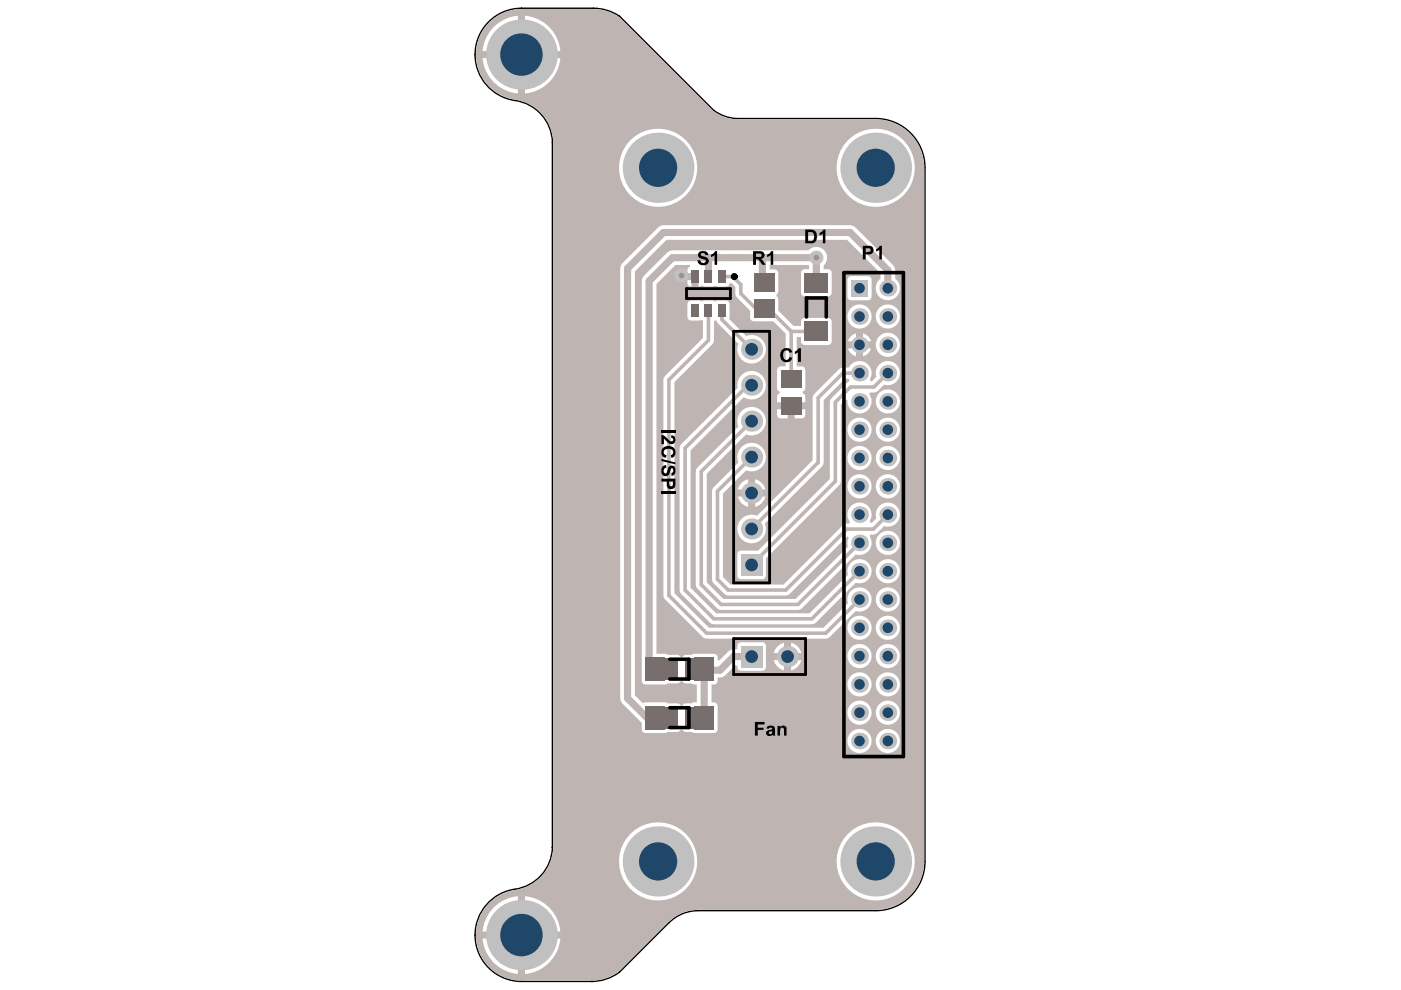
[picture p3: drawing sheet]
<svg xmlns="http://www.w3.org/2000/svg" width="297mm" height="210mm" viewBox="0 0 297 210" stroke-linecap="round" stroke-linejoin="round" font-family="sans-serif">
<g fill="none" stroke="#000" stroke-width=".3">
<path d="M100.7 11.6a9.8 9.8 0 0 0 8.5 9.7M100.7 11.6h.1M110.6 1.7h.1M110.6 1.7a9.8 9.8 0 0 0-9.9 9.9M110.6 1.7h15.2M125.8 1.7h.1M125.8 1.7a10 10 0 0 1 5.6 1.8M131.4 3.5h.1M131.4 3.5l19.9 19.9M109.2 21.3h.1M109.2 21.3a9.2 9.2 0 0 1 7.9 8.9v149.4M151.3 23.4l2 1.1 1.4 .4 1.5 .2h29.5a10.4 10.4 0 0 1 10.4 10.5v147a10.4 10.4 0 0 1-10.4 10.5h-37.8a8.8 8.8 0 0 0-6.1 2.5l-10.5 10.5a9.8 9.8 0 0 1-5.9 2"/>
<path d="M117.1 179.6a9.2 9.2 0 0 1-7.9 8.9 9.8 9.8 0 0 0-8.5 9.8M117.1 179.6h.1M100.7 198.3a9.8 9.8 0 0 0 9.9 9.8M100.7 198.3h.1M110.6 208.1h.1M110.6 208.1h14.8M125.4 208.1h.1"/>
</g>
<g fill="#a6968d">
<circle cx="173.1" cy="54.6" r=".6"/>
<circle cx="144.5" cy="58.4" r=".6"/>
<circle cx="167.7" cy="86" r=".6"/>
</g>
<path d="M103.7 4.7a9.7 9.7 0 0 0-2.3 10.1 9.7 9.7 0 0 0 8.2 6.4 9.3 9.3 0 0 1 7.7 9.4v148.7a9.3 9.3 0 0 1-8.5 9.5 9.7 9.7 0 0 0-7.9 10.3 9.7 9.7 0 0 0 9.7 8.8h14.8a9 9 0 0 0 6.1-2.2l10.2-10.2a8.8 8.8 0 0 1 6.2-2.6h37.8a10.3 10.3 0 0 0 10.3-10.3v-147a10.3 10.3 0 0 0-10.3-10.3h-29.5a8.7 8.7 0 0 1-5-1.8l-19.8-19.8a9.3 9.3 0 0 0-5.6-1.8h-14.9a9.7 9.7 0 0 0-7.2 2.8zM104.7 5.7a8.1 8.1 0 0 1 5.1-2.4v7.5h-7.5a8 8 0 0 1 2.4-5.1zM111.3 3.3a8.2 8.2 0 0 1 7.5 7.5h-7.5zM102.3 12.3h7.5v7.5a8.2 8.2 0 0 1-7.5-7.5zM111.3 12.3h7.5a8.2 8.2 0 0 1-7.5 7.5zM131.2 35.6a8.3 8.3 0 0 1 16.6 0 8.3 8.3 0 0 1-16.6 0zM177.4 35.6a8.3 8.3 0 0 1 16.6 0 8.3 8.3 0 0 1-16.6 0zM145.7 59.4h.9l-.1 1.4a.78 .78 0 0 1-.8-.8zM179.9 58.8l.5-.3h3.6a.78 .78 0 0 1 .8 .8v3.6a.78 .78 0 0 1-.8 .8h-3.6a.78 .78 0 0 1-.7-.8v-3.6zM146 63.9l.5-.2h1.7a.93 .93 0 0 0 1.2 0h1.6l.6 .2 .6-.2h1.7a.78 .78 0 0 1 .8 .8v2.7l-.2 .4 3.7 3.7a3 3 0 0 1 4.2 2.4 3 3 0 0 1-3.4 3.4 3 3 0 0 1-2.4-4.2l-4.4-4.3-.3-.6-.2-.1-.3 .2-.1 4.5-8.3 8.4v44.8l7.3 7.3h24.3l5.2-5.2a2.56 2.56 0 0 1 2.2-3.3 2.56 2.56 0 0 1 2.8 2.8 2.56 2.56 0 0 1-3.4 2.1l-5.5 5.6-.8 .3h-25.3l-.8-.3-8.3-8.4v-46.2l.3-.8 8-8v-3.7l-.3-.2-.5 .2h-1.7a.78 .78 0 0 1-.8-.8v-2.7zM179.7 67.1a2.57 2.57 0 0 1 5.1 0 2.57 2.57 0 0 1-5.1 0zM185.7 67.1a2.57 2.57 0 0 1 5.1 0 2.57 2.57 0 0 1-5.1 0zM180.4 71.3l1.1-.6v1.7h-1.7zM183 70.7a2.48 2.48 0 0 1 1.7 1.7h-1.7zM179.8 73.9h1.7v1.7a2.48 2.48 0 0 1-1.7-1.7zM183 73.9h1.7a2.48 2.48 0 0 1-1.7 1.7zM185.7 73.1a2.57 2.57 0 0 1 5.1 0 2.57 2.57 0 0 1-5.1 0zM172.6 83.5l5.3-5.2 .8-.4h1.3a2.56 2.56 0 0 1 3.5-1 2.56 2.56 0 0 1 .9 3.5l.2 .4h.3l.9-.9a2.56 2.56 0 0 1 2.2-3.3 2.56 2.56 0 0 1 2.8 2.8 2.56 2.56 0 0 1-3.3 2.1l-1.8 1.6-1.2 .1-.2 .4a2.56 2.56 0 0 1-1.4 4 2.56 2.56 0 0 1-3.2-2.7l-.4-.2-1 1.1-.1 16.7-15.8 15.9v3.6a.78 .78 0 0 1-.8 .8h-4.5a.78 .78 0 0 1-.8-.8v-4.5a.78 .78 0 0 1 .8-.8h3.6l15.2-15.1v-16.3l.4-.8 3.2-3.3 .5-.2 .1-.4-.2-.3h-.7l-4.6 4.5-.1 13.7-12.4 12.5a3 3 0 0 1-2.4 4.2 3 3 0 0 1-3.4-3.4 3 3 0 0 1 4.2-2.4l11.8-11.8v-13.3zM185.7 85.1a2.57 2.57 0 0 1 5.1 0 2.57 2.57 0 0 1-5.1 0zM164.7 86.8h2.3v1.9h-1.5a.78 .78 0 0 1-.8-.8zM168.5 86.8h2.2v1.1a.78 .78 0 0 1-.7 .8h-1.5zM179.7 91.1a2.57 2.57 0 0 1 5.1 0 2.57 2.57 0 0 1-5.1 0zM185.7 91.1a2.57 2.57 0 0 1 5.1 0 2.57 2.57 0 0 1-5.1 0zM179.7 97.1a2.57 2.57 0 0 1 5.1 0 2.57 2.57 0 0 1-5.1 0zM185.7 97.1a2.57 2.57 0 0 1 5.1 0 2.57 2.57 0 0 1-5.1 0zM157.2 102.4l.6-.5 .8-.3v2.2h-2.2l.3-.8zM160.1 101.6a3 3 0 0 1 2.2 2.2h-2.2zM179.7 103.1a2.57 2.57 0 0 1 5.1 0 2.57 2.57 0 0 1-5.1 0zM185.7 103.1a2.57 2.57 0 0 1 5.1 0 2.57 2.57 0 0 1-5.1 0zM156.4 105.3h2.2v2.2a3 3 0 0 1-2.2-2.2zM160.1 105.3h2.2a3 3 0 0 1-2.2 2.2zM185.7 115.1a2.57 2.57 0 0 1 5.1 0 2.57 2.57 0 0 1-5.1 0zM185.7 121.1a2.57 2.57 0 0 1 5.1 0 2.57 2.57 0 0 1-5.1 0zM157.2 87.1a3 3 0 0 1 5.1 1.6 3 3 0 0 1-4.1 3.4l-8.4 8.3v23.1l3.6 3.5h15.3l11.1-11.1a2.39 2.39 0 0 1 .2-1.9l-.4-.3-12.6 12.5-12.6 .1-.8-.4-2.3-2.3-.4-.8v-18.6l.4-.9 5.3-5.2a3 3 0 0 1 2.4-4.2 3 3 0 0 1 3.4 3.4 3 3 0 0 1-4.2 2.4l-4.9 4.9v17.7l1.6 1.6h11.2l12.6-12.5 .4-.3 .9-.1 .2-.4a2.56 2.56 0 0 1 1.9-4.1 2.56 2.56 0 0 1 2.3 4l.2 .4h.2l1-1a2.56 2.56 0 0 1 2.2-3.3 2.56 2.56 0 0 1 2.8 2.8 2.56 2.56 0 0 1-3.3 2.1l-1.5 1.5-.4 .3h-1.1l-.1 .4a2.55 2.55 0 0 1-.1 3 2.55 2.55 0 0 1-2.9 .8l-11.8 11.7h-17.2l-4.5-4.4-.4-.8 .1-24.5 9-9.1a2.93 2.93 0 0 1 .6-3.3zM185.7 127.1a2.57 2.57 0 0 1 5.1 0 2.57 2.57 0 0 1-5.1 0zM157.2 79.5a3 3 0 0 1 4.1-.1 3 3 0 0 1 .5 4.1 3 3 0 0 1-4.1 .7l-11.3 11.3v29.1l5.4 5.4h19.8l8.2-8.1a2.56 2.56 0 0 1 2.2-3.3 2.56 2.56 0 0 1 2.8 2.8 2.56 2.56 0 0 1-3.4 2.1l-8.4 8.5-.9 .4-21.2-.1-6.7-6.7v-31l12.2-12.4a2.94 2.94 0 0 1 .8-2.7zM179.7 133.1a2.57 2.57 0 0 1 5.1 0 2.57 2.57 0 0 1-5.1 0zM185.7 133.1a2.57 2.57 0 0 1 5.1 0 2.57 2.57 0 0 1-5.1 0zM164.8 137.1l.7-.5 .7-.3v2.2h-2.2l.4-.8zM167.7 136.3a3 3 0 0 1 2.2 2.2h-2.2zM179.7 139.1a2.57 2.57 0 0 1 5.1 0 2.57 2.57 0 0 1-5.1 0zM185.7 139.1a2.57 2.57 0 0 1 5.1 0 2.57 2.57 0 0 1-5.1 0zM164 140h2.2v2.1a3 3 0 0 1-2.2-2.1zM167.7 140h2.2a3 3 0 0 1-2.2 2.1zM132 55.8l7.6-7.6 .5-.3 .6-.2h39.5l.6 .2 .5 .3 8 8 .4 .5 .1 .6v1.8a2.56 2.56 0 0 1 .3 3.7 2.56 2.56 0 0 1-3.7 0 2.56 2.56 0 0 1 .3-3.7v-1.2l-7.1-7.1h-38.3l-6.7 6.8v89.8l1.7 1.7 .5-.2h4.2l.6 .2 2.3 .1 .6 .4 .6-.4 2.6-.3v-3.8l-2.6-.3-.6-.4-.9 .5h-2l-.6 .2h-4.2a.78 .78 0 0 1-.7-.8v-84.7l.1-.6 .3-.5 5-5 .5-.3 .6-.1h28.8a2.27 2.27 0 0 1 3.3-.1 2.27 2.27 0 0 1-.1 3.3v.8h1a.78 .78 0 0 1 .7 .8v4.2a.78 .78 0 0 1-.7 .7h-5a.78 .78 0 0 1-.8-.7v-4.2a.78 .78 0 0 1 .8-.8h.9v-.8l-8.3-.1v.9h1a.78 .78 0 0 1 .8 .8v3.9l-.4 .7v.3l.4 .7v2.4l3.3 3.2h1.5v-.9a.78 .78 0 0 1 .8-.8h5a.78 .78 0 0 1 .7 .8v4.2a.78 .78 0 0 1-.7 .8h-5a.78 .78 0 0 1-.8-.8v-1h-.9v6.3h1.1a.78 .78 0 0 1 .7 .8v3.8a.74 .74 0 0 1-.5 .7v.4a.74 .74 0 0 1 .5 .7v1.2h-6v-1.2a.74 .74 0 0 1 .6-.7v-.4a.74 .74 0 0 1-.6-.7v-3.8a.78 .78 0 0 1 .8-.8h1.1v-7l-2.6-2.6h-4.2a.78 .78 0 0 1-.8-.7v-1.5l-2.8-2.8-.3-.9v-1.4l-.8-.8a.57 .57 0 0 0-.6 .5l-.6 .3h-1.7l-.5-.3-.7 .3h-1.6l-.6-.3-.7 .3v-2.2h-.7v-.7h-1.7a1.06 1.06 0 0 1 .5-1.3l.1-.4h-3.1l-4 4v78.4l4.4 .2 .9 .5 .6-.4 1.5-.1 .6-.2h4.2a.91 .91 0 0 1 .8 1.3l.3 .1 2.5-2.2 1.3-.1v-.7a.78 .78 0 0 1 .8-.8h4.5a.78 .78 0 0 1 .8 .8v4.5a.78 .78 0 0 1-.8 .7h-4.5a.83 .83 0 0 1-.8-1l-.4-.2-2.7 2.5-1 .1v.7a.92 .92 0 0 1-1.3 .8v3.8a.96 .96 0 0 1 1.3 .8v4.9a.78 .78 0 0 1-.8 .8h-4.2l-.6-.2-1.5-.1-.6-.4-.9 .5h-2l-.6 .2h-4.2a.78 .78 0 0 1-.7-.8v-1.3l-4.1-4.1-.4-.5-.1-.6v-91.2l.1-.6zM179.7 145.1a2.57 2.57 0 0 1 5.1 0 2.57 2.57 0 0 1-5.1 0zM185.7 145.1a2.57 2.57 0 0 1 5.1 0 2.57 2.57 0 0 1-5.1 0zM179.7 151.1a2.57 2.57 0 0 1 5.1 0 2.57 2.57 0 0 1-5.1 0zM185.7 151.1a2.57 2.57 0 0 1 5.1 0 2.57 2.57 0 0 1-5.1 0zM179.7 157.1a2.57 2.57 0 0 1 5.1 0 2.57 2.57 0 0 1-5.1 0zM185.7 157.1a2.57 2.57 0 0 1 5.1 0 2.57 2.57 0 0 1-5.1 0zM131.2 182.6a8.3 8.3 0 0 1 16.6 0 8.3 8.3 0 0 1-16.6 0zM177.4 182.6a8.3 8.3 0 0 1 16.6 0 8.3 8.3 0 0 1-16.6 0zM104.7 192.4a8.1 8.1 0 0 1 5.1-2.4v7.5h-7.5a8 8 0 0 1 2.4-5.1zM111.3 190a8.2 8.2 0 0 1 7.5 7.5h-7.5zM102.3 199h7.5v7.5a8.2 8.2 0 0 1-7.5-7.5zM111.3 199h7.5a8.2 8.2 0 0 1-7.5 7.5z" fill="#beb5b2"/>
<path d="M153.1 65.8v2M157.1 60.3v1.9M160.2 65.4h1.8M163.1 65.4v.2M167.7 70.2l.1 .1M178.7 79.1h3.5M188.2 79.1l-2.9 3M188.2 109.1l-3 3.1" fill="none" stroke="#beb5b2" stroke-width=".76"/>
<circle cx="155.9" cy="54.6" r=".76" fill="#beb5b2"/>
<path d="M150.2 54.6v4M161.6 54.6v5.2M172.3 60.1l.8-.7v-4.8h-30.5l-5 5v79.7M187.6 60.4l.6 .7v-3.8l-8-8h-39.5l-7.6 7.6v91.2l4.3 4.3M159 139.2h-3.5l-2.8 2.9h-3.4v10.1l-1.6-1.6v1.8" fill="none" stroke="#beb5b2" stroke-width="1.5"/>
<path d="M153.1 58.6h2.3l1.7 1.7M150.2 65.8v6.4l-8.4 8.3v45.8l8 8h25.3l7.1-7.2M153.1 67.8l6.3 6.3M157.1 62.2l3.1 3.2M163.1 65.6l4.6 4.6v10.2M167.8 70.3h5.3M178.7 79.1l-5.2 5.2v13.8l-14.1 14.1M159 81.3l-13.7 13.7v30.1l6.1 6.1h20.7l10.1-10.1M159.4 89.3l-10.7 10.7v24l4.2 4.2h16.3l13-13.1M159.4 96.9l-7.3 7.3v18.6l2.3 2.3h12.2l12.9-12.9h5.7M185.3 82.1h-5l-3.2 3.2v16.7l-17.7 17.8" fill="none" stroke="#beb5b2" stroke-width=".76"/>
<circle cx="173.1" cy="54.6" r="1.5" fill="#c0c0c0"/>
<circle cx="173.1" cy="54.6" r=".6" fill="#a6968d"/>
<circle cx="144.5" cy="58.4" r="1.5" fill="#c0c0c0"/>
<circle cx="144.5" cy="58.4" r=".6" fill="#a6968d"/>
<circle cx="167.7" cy="86" r="1.5" fill="#c0c0c0"/>
<circle cx="167.7" cy="86" r=".6" fill="#a6968d"/>
<circle cx="116.6" cy="11.6" r=".9" fill="#c0c0c0"/>
<circle cx="116.6" cy="11.6" r=".6" fill="#1f4769"/>
<circle cx="110.6" cy="17.6" r=".9" fill="#c0c0c0"/>
<circle cx="110.6" cy="17.6" r=".6" fill="#1f4769"/>
<circle cx="110.6" cy="5.6" r=".9" fill="#c0c0c0"/>
<circle cx="110.6" cy="5.6" r=".6" fill="#1f4769"/>
<circle cx="106.3" cy="202.5" r=".9" fill="#c0c0c0"/>
<circle cx="106.3" cy="202.5" r=".6" fill="#1f4769"/>
<circle cx="106.3" cy="194" r=".9" fill="#c0c0c0"/>
<circle cx="106.3" cy="194" r=".6" fill="#1f4769"/>
<circle cx="104.6" cy="11.6" r=".9" fill="#c0c0c0"/>
<circle cx="104.6" cy="11.6" r=".6" fill="#1f4769"/>
<circle cx="106.3" cy="7.3" r=".9" fill="#c0c0c0"/>
<circle cx="106.3" cy="7.3" r=".6" fill="#1f4769"/>
<circle cx="167" cy="139.2" r="2.24" fill="#c0c0c0"/>
<circle cx="167" cy="139.2" r="1.35" fill="#1f4769"/>
<circle cx="116.6" cy="198.3" r=".9" fill="#c0c0c0"/>
<circle cx="116.6" cy="198.3" r=".6" fill="#1f4769"/>
<circle cx="110.6" cy="192.3" r=".9" fill="#c0c0c0"/>
<circle cx="110.6" cy="192.3" r=".6" fill="#1f4769"/>
<circle cx="110.6" cy="204.3" r=".9" fill="#c0c0c0"/>
<circle cx="110.6" cy="204.3" r=".6" fill="#1f4769"/>
<circle cx="104.6" cy="198.3" r=".9" fill="#c0c0c0"/>
<circle cx="104.6" cy="198.3" r=".6" fill="#1f4769"/>
<circle cx="106.3" cy="15.8" r=".9" fill="#c0c0c0"/>
<circle cx="106.3" cy="15.8" r=".6" fill="#1f4769"/>
<circle cx="188.2" cy="79.1" r="1.78" fill="#c0c0c0"/>
<circle cx="188.2" cy="79.1" r="1.13" fill="#1f4769"/>
<circle cx="188.2" cy="73.1" r="1.78" fill="#c0c0c0"/>
<circle cx="188.2" cy="73.1" r="1.13" fill="#1f4769"/>
<circle cx="188.2" cy="67.1" r="1.78" fill="#c0c0c0"/>
<circle cx="188.2" cy="67.1" r="1.13" fill="#1f4769"/>
<circle cx="188.2" cy="61.1" r="1.78" fill="#c0c0c0"/>
<circle cx="188.2" cy="61.1" r="1.13" fill="#1f4769"/>
<circle cx="182.2" cy="79.1" r="1.78" fill="#c0c0c0"/>
<circle cx="182.2" cy="79.1" r="1.13" fill="#1f4769"/>
<circle cx="182.2" cy="73.1" r="1.78" fill="#c0c0c0"/>
<circle cx="182.2" cy="73.1" r="1.13" fill="#1f4769"/>
<circle cx="182.2" cy="67.1" r="1.78" fill="#c0c0c0"/>
<circle cx="182.2" cy="67.1" r="1.13" fill="#1f4769"/>
<path d="M180.4 59.3h3.6v3.6h-3.6z" fill-rule="evenodd" fill="#c0c0c0"/>
<circle cx="182.2" cy="61.1" r="1.13" fill="#1f4769"/>
<circle cx="114.8" cy="202.5" r=".9" fill="#c0c0c0"/>
<circle cx="114.8" cy="202.5" r=".6" fill="#1f4769"/>
<circle cx="114.8" cy="194" r=".9" fill="#c0c0c0"/>
<circle cx="114.8" cy="194" r=".6" fill="#1f4769"/>
<circle cx="114.8" cy="7.3" r=".9" fill="#c0c0c0"/>
<circle cx="114.8" cy="7.3" r=".6" fill="#1f4769"/>
<circle cx="188.2" cy="157.1" r="1.78" fill="#c0c0c0"/>
<circle cx="188.2" cy="157.1" r="1.13" fill="#1f4769"/>
<circle cx="188.2" cy="151.1" r="1.78" fill="#c0c0c0"/>
<circle cx="188.2" cy="151.1" r="1.13" fill="#1f4769"/>
<circle cx="188.2" cy="145.1" r="1.78" fill="#c0c0c0"/>
<circle cx="188.2" cy="145.1" r="1.13" fill="#1f4769"/>
<circle cx="188.2" cy="139.1" r="1.78" fill="#c0c0c0"/>
<circle cx="188.2" cy="139.1" r="1.13" fill="#1f4769"/>
<circle cx="188.2" cy="127.1" r="1.78" fill="#c0c0c0"/>
<circle cx="188.2" cy="127.1" r="1.13" fill="#1f4769"/>
<circle cx="188.2" cy="121.1" r="1.78" fill="#c0c0c0"/>
<circle cx="188.2" cy="121.1" r="1.13" fill="#1f4769"/>
<circle cx="188.2" cy="115.1" r="1.78" fill="#c0c0c0"/>
<circle cx="188.2" cy="115.1" r="1.13" fill="#1f4769"/>
<circle cx="188.2" cy="103.1" r="1.78" fill="#c0c0c0"/>
<circle cx="188.2" cy="103.1" r="1.13" fill="#1f4769"/>
<circle cx="188.2" cy="97.1" r="1.78" fill="#c0c0c0"/>
<circle cx="188.2" cy="97.1" r="1.13" fill="#1f4769"/>
<circle cx="188.2" cy="91.1" r="1.78" fill="#c0c0c0"/>
<circle cx="188.2" cy="91.1" r="1.13" fill="#1f4769"/>
<circle cx="182.2" cy="157.1" r="1.78" fill="#c0c0c0"/>
<circle cx="182.2" cy="157.1" r="1.13" fill="#1f4769"/>
<circle cx="182.2" cy="151.1" r="1.78" fill="#c0c0c0"/>
<circle cx="182.2" cy="151.1" r="1.13" fill="#1f4769"/>
<circle cx="182.2" cy="145.1" r="1.78" fill="#c0c0c0"/>
<circle cx="182.2" cy="145.1" r="1.13" fill="#1f4769"/>
<circle cx="182.2" cy="139.1" r="1.78" fill="#c0c0c0"/>
<circle cx="182.2" cy="139.1" r="1.13" fill="#1f4769"/>
<circle cx="182.2" cy="127.1" r="1.78" fill="#c0c0c0"/>
<circle cx="182.2" cy="127.1" r="1.13" fill="#1f4769"/>
<circle cx="182.2" cy="121.1" r="1.78" fill="#c0c0c0"/>
<circle cx="182.2" cy="121.1" r="1.13" fill="#1f4769"/>
<circle cx="182.2" cy="115.1" r="1.78" fill="#c0c0c0"/>
<circle cx="182.2" cy="115.1" r="1.13" fill="#1f4769"/>
<circle cx="182.2" cy="103.1" r="1.78" fill="#c0c0c0"/>
<circle cx="182.2" cy="103.1" r="1.13" fill="#1f4769"/>
<circle cx="182.2" cy="97.1" r="1.78" fill="#c0c0c0"/>
<circle cx="182.2" cy="97.1" r="1.13" fill="#1f4769"/>
<circle cx="182.2" cy="91.1" r="1.78" fill="#c0c0c0"/>
<circle cx="182.2" cy="91.1" r="1.13" fill="#1f4769"/>
<circle cx="114.8" cy="15.8" r=".9" fill="#c0c0c0"/>
<circle cx="114.8" cy="15.8" r=".6" fill="#1f4769"/>
<circle cx="188.2" cy="133.1" r="1.78" fill="#c0c0c0"/>
<circle cx="188.2" cy="133.1" r="1.13" fill="#1f4769"/>
<circle cx="188.2" cy="109.1" r="1.78" fill="#c0c0c0"/>
<circle cx="188.2" cy="109.1" r="1.13" fill="#1f4769"/>
<circle cx="188.2" cy="85.1" r="1.78" fill="#c0c0c0"/>
<circle cx="188.2" cy="85.1" r="1.13" fill="#1f4769"/>
<circle cx="182.2" cy="133.1" r="1.78" fill="#c0c0c0"/>
<circle cx="182.2" cy="133.1" r="1.13" fill="#1f4769"/>
<circle cx="182.2" cy="109.1" r="1.78" fill="#c0c0c0"/>
<circle cx="182.2" cy="109.1" r="1.13" fill="#1f4769"/>
<circle cx="182.2" cy="85.1" r="1.78" fill="#c0c0c0"/>
<circle cx="182.2" cy="85.1" r="1.13" fill="#1f4769"/>
<circle cx="159.4" cy="104.5" r="2.24" fill="#c0c0c0"/>
<circle cx="159.4" cy="104.5" r="1.35" fill="#1f4769"/>
<circle cx="159.4" cy="74.1" r="2.24" fill="#c0c0c0"/>
<circle cx="159.4" cy="74.1" r="1.35" fill="#1f4769"/>
<circle cx="110.6" cy="198.3" r="7.5" fill="#c0c0c0"/>
<circle cx="110.6" cy="198.3" r="4.5" fill="#1f4769"/>
<path d="M157.1 137h4.5v4.5h-4.5z" fill-rule="evenodd" fill="#c0c0c0"/>
<circle cx="159.4" cy="139.2" r="1.35" fill="#1f4769"/>
<path d="M157.1 117.5h4.5v4.5h-4.5z" fill-rule="evenodd" fill="#c0c0c0"/>
<circle cx="159.4" cy="119.8" r="1.35" fill="#1f4769"/>
<circle cx="159.4" cy="96.9" r="2.24" fill="#c0c0c0"/>
<circle cx="159.4" cy="96.9" r="1.35" fill="#1f4769"/>
<circle cx="159.4" cy="89.3" r="2.24" fill="#c0c0c0"/>
<circle cx="159.4" cy="89.3" r="1.35" fill="#1f4769"/>
<circle cx="159.4" cy="81.7" r="2.24" fill="#c0c0c0"/>
<circle cx="159.4" cy="81.7" r="1.35" fill="#1f4769"/>
<circle cx="185.7" cy="182.6" r="7.5" fill="#c0c0c0"/>
<circle cx="185.7" cy="182.6" r="4.1" fill="#1f4769"/>
<circle cx="185.7" cy="35.6" r="7.5" fill="#c0c0c0"/>
<circle cx="185.7" cy="35.6" r="4.1" fill="#1f4769"/>
<circle cx="139.5" cy="182.6" r="7.5" fill="#c0c0c0"/>
<circle cx="139.5" cy="182.6" r="4.1" fill="#1f4769"/>
<circle cx="159.4" cy="112.2" r="2.24" fill="#c0c0c0"/>
<circle cx="159.4" cy="112.2" r="1.35" fill="#1f4769"/>
<circle cx="139.5" cy="35.6" r="7.5" fill="#c0c0c0"/>
<circle cx="139.5" cy="35.6" r="4.1" fill="#1f4769"/>
<circle cx="110.6" cy="11.6" r="7.5" fill="#c0c0c0"/>
<circle cx="110.6" cy="11.6" r="4.5" fill="#1f4769"/>
<g fill="#beb5b2">
<path d="M165.5 84.1h4.5v3.8h-4.5z" fill-rule="evenodd"/>
<path d="M165.5 78.5h4.5v3.8h-4.5z" fill-rule="evenodd"/>
<path d="M170.6 68.2h5v4.2h-5z" fill-rule="evenodd"/>
<path d="M147.2 139.4h4.2v4.9h-4.2z" fill-rule="evenodd"/>
<path d="M147.2 149.7h4.2v4.9h-4.2z" fill-rule="evenodd"/>
<path d="M149.4 64.5h1.6v2.7h-1.6z" fill-rule="evenodd"/>
<path d="M146.5 64.5h1.7v2.7h-1.7z" fill-rule="evenodd"/>
<path d="M146.5 57.3h1.7v2.7h-1.7z" fill-rule="evenodd"/>
<path d="M149.4 57.3h1.6v2.7h-1.6z" fill-rule="evenodd"/>
<path d="M170.6 57.9h5v4.2h-5z" fill-rule="evenodd"/>
<path d="M139.7 149.9h3.9v4.5h-3.9z" fill-rule="evenodd"/>
<path d="M145.4 149.9h3.9v4.5h-3.9z" fill-rule="evenodd"/>
<path d="M139.7 139.6h3.9v4.5h-3.9z" fill-rule="evenodd"/>
<path d="M145.4 139.6h3.9v4.5h-3.9z" fill-rule="evenodd"/>
<path d="M152.2 64.5h1.7v2.7h-1.7z" fill-rule="evenodd"/>
<path d="M152.2 57.3h1.7v2.7h-1.7z" fill-rule="evenodd"/>
<path d="M136.8 139.4h4.2v4.9h-4.2z" fill-rule="evenodd"/>
<path d="M136.8 149.7h4.2v4.9h-4.2z" fill-rule="evenodd"/>
<path d="M159.8 63.5h4.4v3.9h-4.4z" fill-rule="evenodd"/>
<path d="M159.8 57.9h4.4v3.9h-4.4z" fill-rule="evenodd"/>
</g>
<g fill="#786e6b">
<path d="M165.5 84.1h4.5v3.8h-4.5z" fill-rule="evenodd"/>
<path d="M165.5 78.5h4.5v3.8h-4.5z" fill-rule="evenodd"/>
<path d="M170.6 68.2h5v4.2h-5z" fill-rule="evenodd"/>
<path d="M147.2 139.4h4.2v4.9h-4.2z" fill-rule="evenodd"/>
<path d="M147.2 149.7h4.2v4.9h-4.2z" fill-rule="evenodd"/>
<path d="M149.4 64.5h1.6v2.7h-1.6z" fill-rule="evenodd"/>
<path d="M146.5 64.5h1.7v2.7h-1.7z" fill-rule="evenodd"/>
<path d="M146.5 57.3h1.7v2.7h-1.7z" fill-rule="evenodd"/>
<path d="M149.4 57.3h1.6v2.7h-1.6z" fill-rule="evenodd"/>
<path d="M170.6 57.9h5v4.2h-5z" fill-rule="evenodd"/>
<path d="M139.7 149.9h3.9v4.5h-3.9z" fill-rule="evenodd"/>
<path d="M145.4 149.9h3.9v4.5h-3.9z" fill-rule="evenodd"/>
<path d="M139.7 139.6h3.9v4.5h-3.9z" fill-rule="evenodd"/>
<path d="M145.4 139.6h3.9v4.5h-3.9z" fill-rule="evenodd"/>
<path d="M152.2 64.5h1.7v2.7h-1.7z" fill-rule="evenodd"/>
<path d="M152.2 57.3h1.7v2.7h-1.7z" fill-rule="evenodd"/>
<path d="M136.8 139.4h4.2v4.9h-4.2z" fill-rule="evenodd"/>
<path d="M136.8 149.7h4.2v4.9h-4.2z" fill-rule="evenodd"/>
<path d="M159.8 63.5h4.4v3.9h-4.4z" fill-rule="evenodd"/>
<path d="M159.8 57.9h4.4v3.9h-4.4z" fill-rule="evenodd"/>
</g>
<path d="M178.9 57.8h12.6v102.6h-12.6zM171 67.2v-4h4.2v4M142 139.8h4.1v4.2h-4.1M142 150.1h4.1v4.2h-4.1" fill="none" stroke="#000" stroke-width=".76"/>
<path d="M145.6 61.2h9.3v2.1h-9.3zM155.5 70.2h7.7v53.4h-7.7zM155.5 135.4h15.3v7.6h-15.3z" fill="none" stroke="#000" stroke-width=".6"/>
<g fill="#000">
<path d="M148.1 53.6h.1a1.16 1.16 0 0 1 1.9 .1l.1 .4-.6-.1a.61 .61 0 0 0-1.1 0l.2 .2 .6 .2a.94 .94 0 0 1 .9 1.1 .94 .94 0 0 1-1.2 .7l-.5-.1a.83 .83 0 0 1-.7-.9h.7a.61 .61 0 0 0 .5 .6 .61 .61 0 0 0 .7-.6l-.9-.3a.82 .82 0 0 1-.7-1.3zM150.7 54l.5-.2 .4-.5h.4v2.8h-.5v-2l-.8 .4zM162.6 54l.5-.2 .4-.5h.4v2.8h-.5v-2l-.8 .4zM173.8 49.4l.4-.2 .3-.5h.5v2.9h-.5v-2.1l-.7 .4zM185.7 52.8l.4-.2 .4-.5h.5v2.9h-.6v-2.1l-.7 .4zM165.7 74.3l.6-.5h.5a1.15 1.15 0 0 1 1.2 .9l-.6 .1a.67 .67 0 0 0-.8-.5 .67 .67 0 0 0-.5 .8v.3a.66 .66 0 0 0 .5 .9 .66 .66 0 0 0 .8-.6l.6 .2-.1 .1a1.3 1.3 0 0 1-1.7 .7 1.3 1.3 0 0 1-.7-1.7zM168.5 74.5a.99 .99 0 0 0 .9-.7h.4v2.9h-.6v-2l-.7 .3zM140.2 91.2h3v.6h-3zM140.2 97.3l3 .8v.3l-3-.6zM140.2 92.2l.7 .2 .7 .6a.82 .82 0 0 0 1.1 .5v-.5l-.4-.2 .1-.5a.96 .96 0 0 1 .6 1.5 .96 .96 0 0 1-1.6-.2l-.6-.6v1.2h-.6zM140.5 98.9l.7-.3 .1 .6a.62 .62 0 0 0-.6 .5 .62 .62 0 0 0 .4 .7l.3-.3 .2-.6a.81 .81 0 0 1 1-.8h.1a1.25 1.25 0 0 1 .2 1.9l-.5 .3v-.6a.51 .51 0 0 0 .3-.5 .51 .51 0 0 0-.3-.5l-.5 1.1a.92 .92 0 0 1-1.2 .5 .92 .92 0 0 1-.5-1.2zM140.4 95.2l.7-.6h1a1.28 1.28 0 0 1 1.1 1.1 1.28 1.28 0 0 1-.8 1.4l-.1-.6a.72 .72 0 0 0 .4-.9 .72 .72 0 0 0-.9-.4h-.1a.74 .74 0 0 0-.8 .3 .74 .74 0 0 0 .1 .9l.4 .1-.3 .6a1.21 1.21 0 0 1-.7-1.9z"/>
<path d="M140.2 104.2h3v.6h-3zM160 153.1h2.1v.5h-1.4v.7h1.2v.5h-1.2v1.2h-.7zM164.9 153.9h.5v.3l.1-.1a.74 .74 0 0 1 .9-.2 .74 .74 0 0 1 .4 .8v1.3h-.6v-1.1a.45 .45 0 0 0-.4-.6 .45 .45 0 0 0-.4 .6v1.1h-.5z"/>
<path d="M159.7 53.3h1.3a.86 .86 0 0 1 1.1 .6 .86 .86 0 0 1-.8 1l.4 .2 .6 1h-.6l-.7-.9-.5-.3h-.2v1.2h-.6zM160.3 53.8v.7h.5a.43 .43 0 0 0 .6-.1 .43 .43 0 0 0 0-.6 .43 .43 0 0 0-.6 0z"/>
<path d="M170.7 48.7h1.2a1.43 1.43 0 0 1 1.3 2 1.06 1.06 0 0 1-1.3 .9h-1.2zM171.3 49.2v1.9h.5a.8 .8 0 0 0 .8-.9 .81 .81 0 0 0-.7-1z"/>
<path d="M182.9 52.1h1.3a.95 .95 0 0 1 1 1.1 .95 .95 0 0 1-1.3 .7h-.4v1.1h-.6zM183.5 52.6v.9l.4-.1a.43 .43 0 0 0 .6-.2 .43 .43 0 0 0-.2-.6z"/>
<path d="M140.2 101.5h3v1.1a.94 .94 0 0 1-1 1.1 .94 .94 0 0 1-.8-1.2v-.4h-1.2zM141.8 102.1v.3a.57 .57 0 0 0 .7 .7l.2-.2v-.8z"/>
<path d="M162.6 154.1l.7-.3a.75 .75 0 0 1 1 .9l.1 1.3h-.5l-.1-.3a.72 .72 0 0 1-1 .3 .72 .72 0 0 1-.2-1l.7-.2a.28 .28 0 0 0 .4-.3 .28 .28 0 0 0-.4-.2h-.2l-.1 .2-.5-.1zM163 155.2l-.1 .2a.41 .41 0 0 0 .6 .2 .41 .41 0 0 0 .1-.6z"/>
</g>
<circle cx="155.7" cy="58.6" r=".38" fill="none" stroke="#000" stroke-width=".75"/>
</svg>
